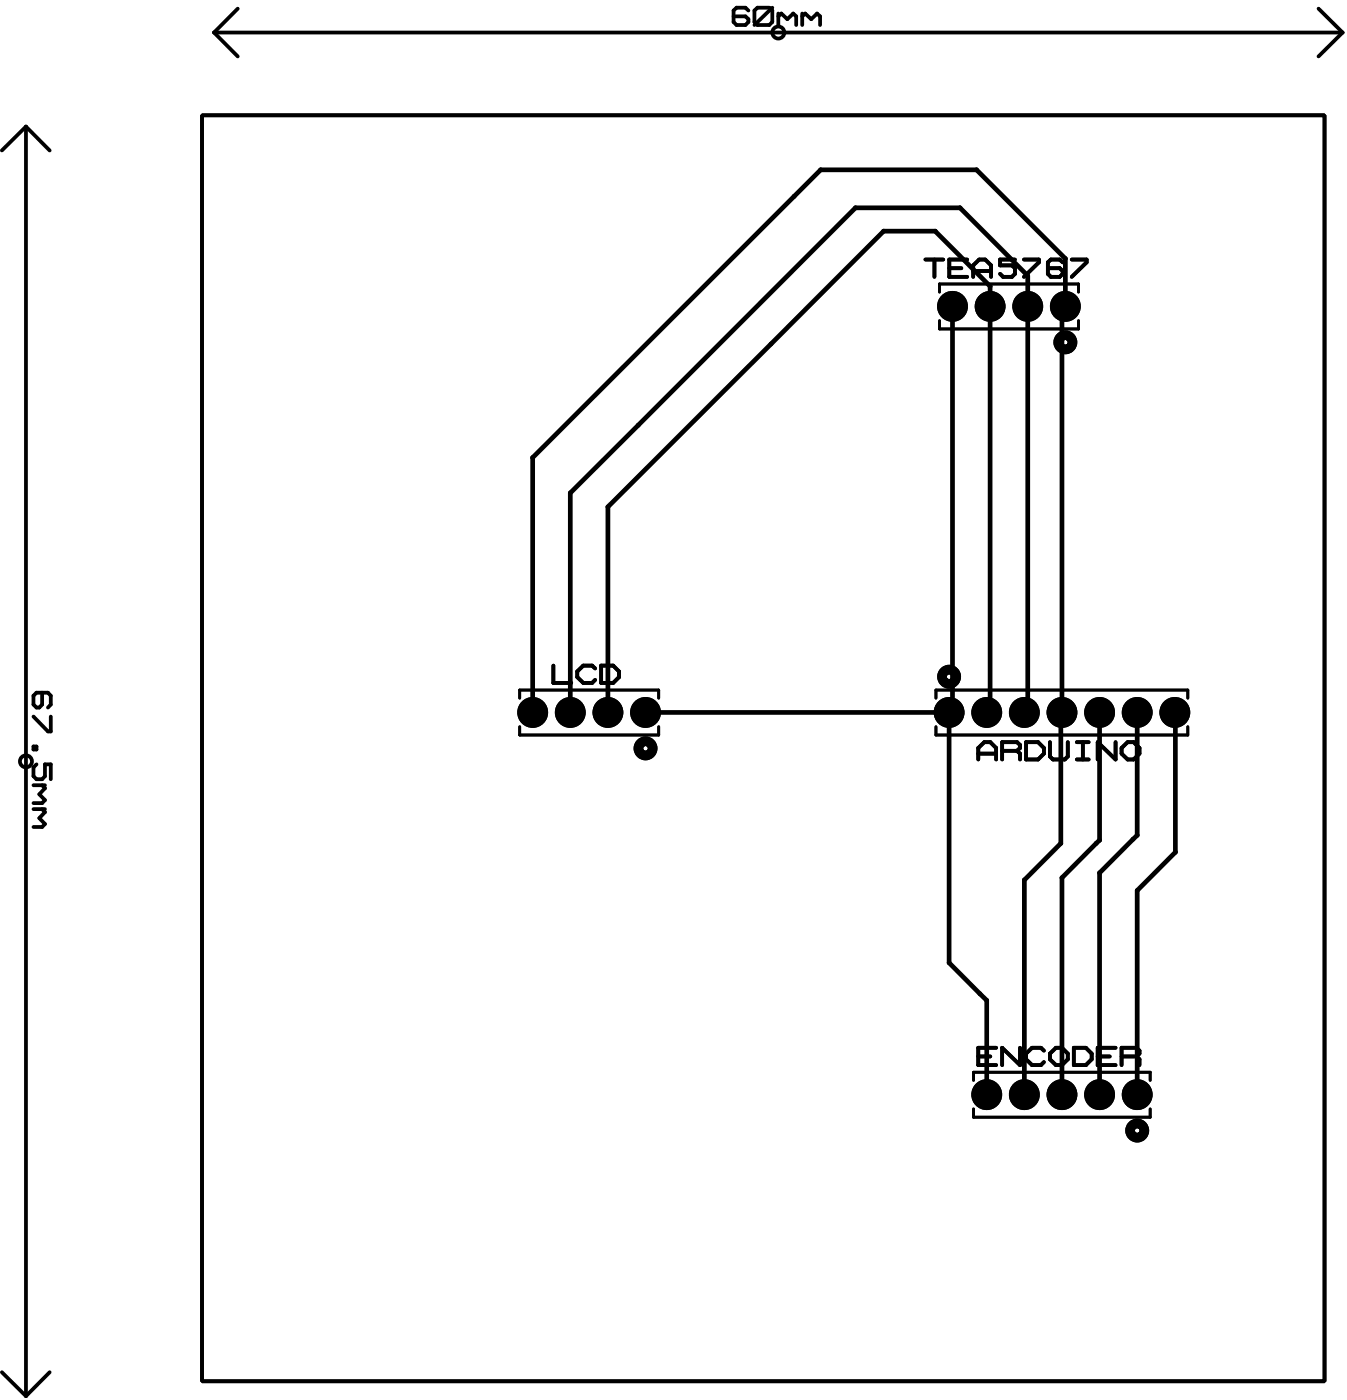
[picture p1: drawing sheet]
<svg xmlns="http://www.w3.org/2000/svg" width="72mm" height="74mm" viewBox="0 0 72 74" stroke-linecap="round" stroke-linejoin="round" font-family="sans-serif">
<g fill="#000">
<circle cx="41" cy="18.3" r=".12"/>
<circle cx="42.2" cy="10.4" r=".12"/>
<circle cx="43.6" cy="9" r=".12"/>
<circle cx="45.5" cy="11" r=".12"/>
<circle cx="47" cy="12.3" r=".12"/>
<circle cx="49.7" cy="12.3" r=".12"/>
<circle cx="50.6" cy="16.3" r=".82"/>
<circle cx="50.6" cy="16.3" r=".7"/>
<circle cx="51" cy="11" r=".12"/>
<circle cx="51.9" cy="9" r=".12"/>
<circle cx="52.6" cy="16.3" r=".82"/>
<circle cx="52.6" cy="16.3" r=".7"/>
<circle cx="52.6" cy="15.2" r=".12"/>
<circle cx="54.6" cy="16.3" r=".82"/>
<circle cx="54.6" cy="16.3" r=".7"/>
<circle cx="54.6" cy="14.7" r=".12"/>
<circle cx="56.5" cy="16.5" r=".12"/>
<circle cx="56.6" cy="16.3" r=".82"/>
<circle cx="56.6" cy="16.3" r=".7"/>
<circle cx="56.6" cy="13.7" r=".12"/>
<circle cx="28.3" cy="37.9" r=".82"/>
<circle cx="28.3" cy="37.9" r=".7"/>
<circle cx="28.3" cy="24.3" r=".12"/>
<circle cx="30.3" cy="37.9" r=".82"/>
<circle cx="30.3" cy="37.9" r=".7"/>
<circle cx="30.3" cy="26.2" r=".12"/>
<circle cx="32.3" cy="37.9" r=".82"/>
<circle cx="32.3" cy="37.9" r=".7"/>
<circle cx="32.3" cy="26.9" r=".12"/>
<circle cx="33.9" cy="22.6" r=".12"/>
<circle cx="34.3" cy="37.9" r=".82"/>
<circle cx="34.3" cy="37.9" r=".7"/>
<circle cx="50.5" cy="37.9" r=".82"/>
<circle cx="50.5" cy="37.9" r=".7"/>
<circle cx="50.6" cy="37.7" r=".12"/>
<circle cx="52.5" cy="37.9" r=".82"/>
<circle cx="52.5" cy="37.9" r=".7"/>
<circle cx="52.6" cy="37.7" r=".12"/>
<circle cx="54.5" cy="37.9" r=".82"/>
<circle cx="54.5" cy="37.9" r=".7"/>
<circle cx="54.6" cy="37.7" r=".12"/>
<circle cx="56.4" cy="37.9" r=".12"/>
<circle cx="56.5" cy="37.9" r=".82"/>
<circle cx="56.5" cy="37.9" r=".7"/>
<circle cx="58.5" cy="37.9" r=".82"/>
<circle cx="58.5" cy="37.9" r=".7"/>
<circle cx="60.5" cy="37.9" r=".82"/>
<circle cx="60.5" cy="37.9" r=".7"/>
<circle cx="62.5" cy="37.9" r=".82"/>
<circle cx="62.5" cy="37.9" r=".7"/>
<circle cx="62.5" cy="37.9" r=".12"/>
<circle cx="50.5" cy="51.2" r=".12"/>
<circle cx="52.1" cy="52.8" r=".12"/>
<circle cx="52.5" cy="58.2" r=".82"/>
<circle cx="52.5" cy="58.2" r=".7"/>
<circle cx="52.5" cy="53.2" r=".12"/>
<circle cx="54.5" cy="58.2" r=".82"/>
<circle cx="54.5" cy="58.2" r=".7"/>
<circle cx="54.5" cy="46.8" r=".12"/>
<circle cx="56.4" cy="44.8" r=".12"/>
<circle cx="56.5" cy="58.2" r=".82"/>
<circle cx="56.5" cy="58.2" r=".7"/>
<circle cx="56.5" cy="46.7" r=".12"/>
<circle cx="58.3" cy="44.8" r=".12"/>
<circle cx="58.5" cy="58.2" r=".82"/>
<circle cx="58.5" cy="58.2" r=".7"/>
<circle cx="58.5" cy="46.4" r=".12"/>
<circle cx="58.5" cy="44.7" r=".12"/>
<circle cx="60.2" cy="44.6" r=".12"/>
<circle cx="60.5" cy="58.2" r=".82"/>
<circle cx="60.5" cy="58.2" r=".7"/>
<circle cx="60.5" cy="47.3" r=".12"/>
<circle cx="60.5" cy="44.4" r=".12"/>
<circle cx="62.5" cy="45.3" r=".12"/>
</g>
<g fill="none" stroke="#000" stroke-width=".2">
<path d="M1.4 6.7v67.5M1.4 6.7l-1.3 1.3M1.4 6.7l1.2 1.3M10.7 6.1h59.7v67.3h-59.7zM11.4 1.7h60M11.4 1.7l1.2 1.3M12.6 .5l-1.2 1.2M39.8 .6l-.2-.2h-.4l-.2 .2v.6l.2 .1h.4l.2-.1v-.2l-.2-.1h-.6M40.1 .6l.2-.2h.6l.2 .2v.6l-.2 .1h-.6l-.2-.1zM41.1 .4l-1 .9M41.4 .7v.6M41.4 .9l.1-.2 .4 .3 .3-.3 .1 .2v.4"/>
<path d="M42.6 .7v.6M42.6 .9l.2-.2 .3 .3 .3-.3 .2 .2v.4M49.2 13.8h.9M49.7 13.8v.9M50.5 14.3h.6M51.4 13.8h-.9v.9h.9M51.7 14.7v-.6l.4-.3h.3l.3 .3v.6M51.7 14.4h1M54 13.8h-.8v.3h.6l.2 .2v.3l-.2 .1h-.5l-.1-.1M54.4 13.8h.8v.1l-.8 .8M56.5 13.9l-.2-.1h-.4l-.2 .1v.7l.2 .1h.4l.2-.1v-.2l-.2-.1h-.6M57 13.8h.8v.1l-.8 .8"/>
<path d="M70.1 .5l1.3 1.2M71.4 1.7l-1.3 1.3M1.8 38.1l.7 .8h.2v-.8M1.8 39.7h.1v.1h-.1zM2.2 36.8v.7l-.1 .1h-.2l-.1-.1v-.5l.1-.2h.6l.2 .2v.5l-.2 .1M29.4 35.4v.9h1M31.6 35.5l-.1-.1h-.5l-.3 .3v.3l.3 .3h.5l.1-.2M32 35.4h.6l.3 .3v.3l-.3 .3h-.6zM53.3 39.9h.8M54.1 39.9l.1-.1v-.2l-.1-.1h-.8v.9M54.1 39.9l.1 .2v.3M54.5 39.5h.7l.3 .3v.3l-.3 .3h-.7z"/>
<path d="M55.8 39.5v.7l.2 .2h.6l.2-.2v-.7M57.2 39.5h.7M57.6 39.5v.9M59.3 39.5v.9l-.9-.9v.9M59.6 39.8l.3-.3h.4l.3 .3v.3l-.3 .3h-.4l-.3-.3zM1.8 41.7h.6M1.8 43h.6M1.9 40.6l-.1 .2v.5l.1 .1h.3l.2-.1v-.7h.3v.8M2.2 41.7l.2 .2-.3 .3 .3 .3-.2 .2h-.4M2.2 43l.2 .2-.3 .3 .3 .3-.2 .2h-.4M52 40.4v-.6l.3-.3h.3l.4 .3v.6M52 40.1h1"/>
<path d="M52 56.2h.6M53 55.7h-1v.9h1M54.2 55.7v.9l-.9-.9v.9M55.5 55.9l-.2-.2h-.4l-.4 .3v.3l.4 .3h.4l.2-.1M55.8 56l.3-.3h.4l.3 .3v.3l-.3 .3h-.4l-.3-.3zM57.1 55.7h.6l.3 .3v.3l-.3 .3h-.6zM57.2 40.4h.7M58.4 56.2h.6M59.3 55.7h-.9v.9h.9M59.6 56.2h.8M60.4 56.2l.2-.2v-.1l-.2-.2h-.8v.9M60.4 56.2l.2 .1v.3"/>
<path d="M.1 73l1.3 1.2M2.6 73l-1.2 1.2"/>
<circle cx="41.4" cy="1.7" r=".32"/>
<circle cx="1.4" cy="40.5" r=".32"/>
</g>
<g fill="none" stroke="#000" stroke-width=".51">
<circle cx="56.6" cy="18.2" r=".38"/>
<circle cx="34.3" cy="39.8" r=".38"/>
<circle cx="50.5" cy="36" r=".38"/>
<circle cx="60.5" cy="60.1" r=".38"/>
</g>
<path d="M49.9 17v.5h7.4v-.5M49.9 15.5v-.4h7.4v.4M27.6 37.1v-.4h7.4v.4M27.6 38.6v.5h7.4v-.5M49.8 37.1v-.4h13.3v.4M49.8 38.6v.5h13.3v-.5M51.8 59v.4h9.3v-.4M51.8 57.4v-.4h9.3v.4" fill="none" stroke="#000" stroke-width=".15"/>
<path d="M50.6 16.3v21.4l-.1 .2M28.3 37.9v-13.6l15.3-15.3h8.3l4.7 4.7v2.6l-.1 .2-.1 28.3-1.9 2v11.4M30.3 37.9v-11.7l15.2-15.2h5.5l3.6 3.7v23l-.1 .2M32.3 37.9v-11l14.7-14.6h2.7l2.9 2.9v22.5l-.1 .2M34.3 37.9h16.2M50.5 37.9v13.3l2 2v5M58.5 37.9v6.8l-2 2v11.5M60.5 37.9v6.5l-2 2v11.8M62.5 37.9v7.4l-2 2v10.9" fill="none" stroke="#000" stroke-width=".25"/>
</svg>
